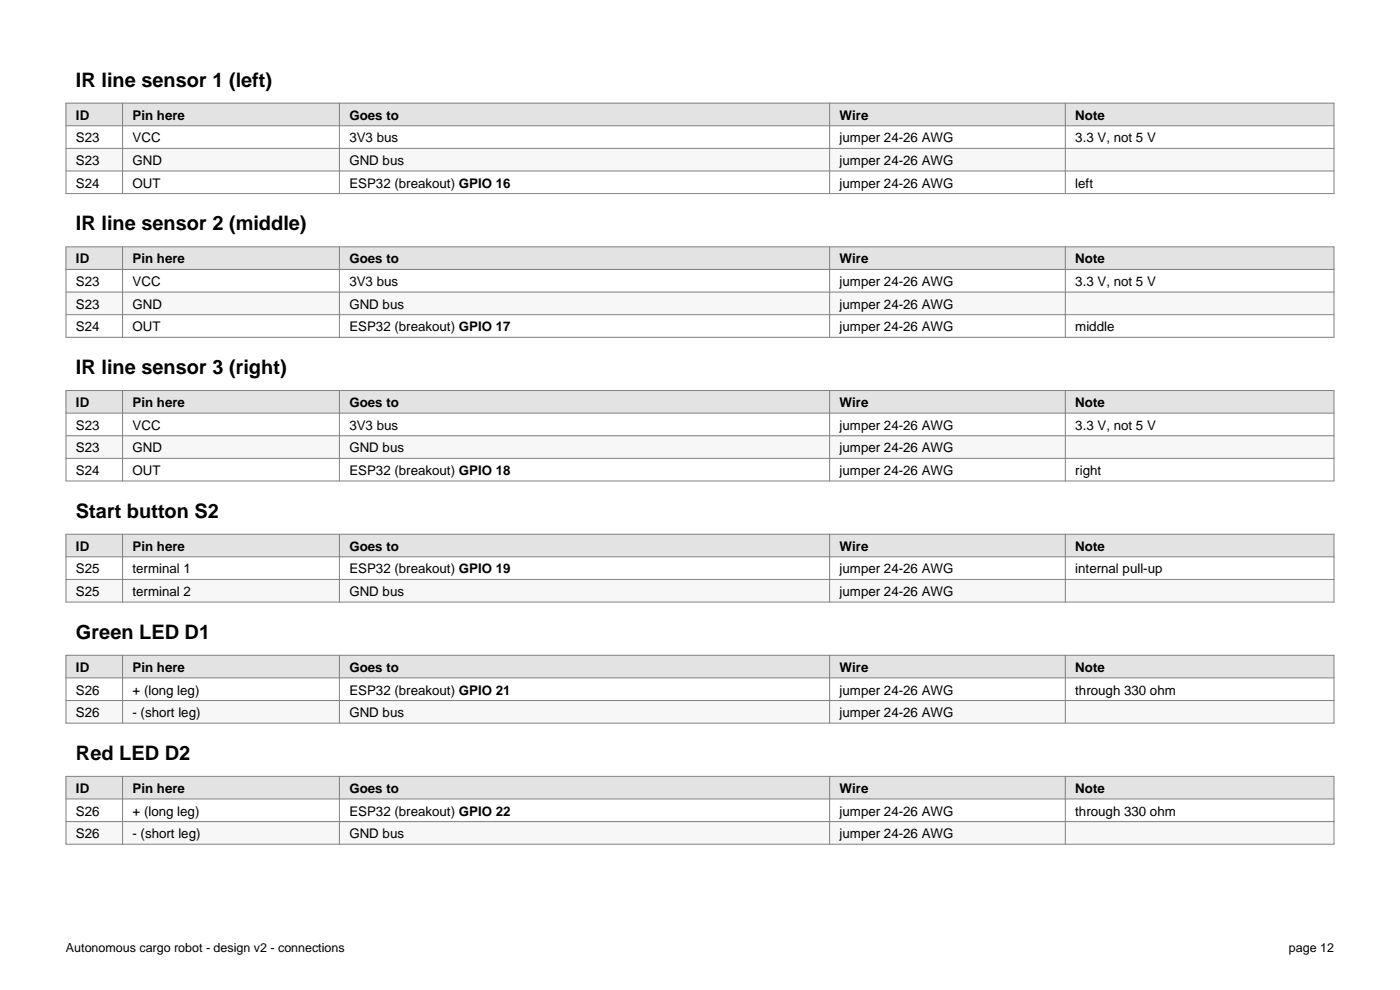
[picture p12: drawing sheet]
<svg xmlns="http://www.w3.org/2000/svg" width="297mm" height="210mm" viewBox="0 0 297 210" stroke-linecap="round" stroke-linejoin="round" font-family="sans-serif">
<defs><g id="words">
<g font-size="4.2">
<text x="16.1" y="18.3">IR line sensor 1 (left)</text>
<text x="16.1" y="48.8">IR line sensor 2 (middle)</text>
<text x="16.1" y="79.3">IR line sensor 3 (right)</text>
<text x="16.1" y="109.8">Start button S2</text>
<text x="16.1" y="135.5">Green LED D1</text>
<text x="16.1" y="161.2">Red LED D2</text>
</g>
<g font-size="2.8">
<text x="16.1" y="25.4">ID</text>
<text x="28.1" y="25.4">Pin here</text>
<text x="74.1" y="25.4">Goes to</text>
<text x="178.1" y="25.4">Wire</text>
<text x="228.1" y="25.4">Note</text>
<text x="16.1" y="30.2">S23</text>
<text x="16.1" y="35">S23</text>
<text x="28.1" y="30.2">VCC</text>
<text x="28.1" y="35">GND</text>
<text x="74.1" y="30.2">3V3 bus</text>
<text x="74.1" y="35">GND bus</text>
<text x="178.1" y="30.2">jumper 24-26 AWG</text>
<text x="178.1" y="35">jumper 24-26 AWG</text>
<text x="228.1" y="30.2">3.3 V, not 5 V</text>
<text x="16.1" y="39.8">S24</text>
<text x="28.1" y="39.8">OUT</text>
<text x="74.1" y="39.8">ESP32 (breakout) GPIO 16</text>
<text x="178.1" y="39.8">jumper 24-26 AWG</text>
<text x="228.1" y="39.8">left</text>
<text x="16.1" y="55.9">ID</text>
<text x="28.1" y="55.9">Pin here</text>
<text x="74.1" y="55.9">Goes to</text>
<text x="178.1" y="55.9">Wire</text>
<text x="228.1" y="55.9">Note</text>
<text x="16.1" y="60.7">S23</text>
<text x="16.1" y="65.5">S23</text>
<text x="28.1" y="60.7">VCC</text>
<text x="28.1" y="65.5">GND</text>
<text x="74.1" y="60.7">3V3 bus</text>
<text x="74.1" y="65.5">GND bus</text>
<text x="178.1" y="60.7">jumper 24-26 AWG</text>
<text x="178.1" y="65.5">jumper 24-26 AWG</text>
<text x="228.1" y="60.7">3.3 V, not 5 V</text>
<text x="16.1" y="70.3">S24</text>
<text x="28.1" y="70.3">OUT</text>
<text x="74.1" y="70.3">ESP32 (breakout) GPIO 17</text>
<text x="178.1" y="70.3">jumper 24-26 AWG</text>
<text x="228.1" y="70.3">middle</text>
<text x="16.1" y="86.4">ID</text>
<text x="28.1" y="86.4">Pin here</text>
<text x="74.1" y="86.4">Goes to</text>
<text x="178.1" y="86.4">Wire</text>
<text x="228.1" y="86.4">Note</text>
<text x="16.1" y="91.2">S23</text>
<text x="16.1" y="96">S23</text>
<text x="28.1" y="91.2">VCC</text>
<text x="28.1" y="96">GND</text>
<text x="74.1" y="91.2">3V3 bus</text>
<text x="74.1" y="96">GND bus</text>
<text x="178.1" y="91.2">jumper 24-26 AWG</text>
<text x="178.1" y="96">jumper 24-26 AWG</text>
<text x="228.1" y="91.2">3.3 V, not 5 V</text>
<text x="16.1" y="100.8">S24</text>
<text x="28.1" y="100.8">OUT</text>
<text x="74.1" y="100.8">ESP32 (breakout) GPIO 18</text>
<text x="178.1" y="100.8">jumper 24-26 AWG</text>
<text x="228.1" y="100.8">right</text>
<text x="16.1" y="116.8">ID</text>
<text x="28.1" y="116.8">Pin here</text>
<text x="74.1" y="116.8">Goes to</text>
<text x="178.1" y="116.8">Wire</text>
<text x="228.1" y="116.8">Note</text>
<text x="16.1" y="121.6">S25</text>
<text x="28.1" y="121.6">terminal 1</text>
<text x="74.1" y="121.6">ESP32 (breakout) GPIO 19</text>
<text x="178.1" y="121.6">jumper 24-26 AWG</text>
<text x="228.1" y="121.6">internal pull-up</text>
<text x="16.1" y="126.4">S25</text>
<text x="28.1" y="126.4">terminal 2</text>
<text x="74.1" y="126.4">GND bus</text>
<text x="178.1" y="126.4">jumper 24-26 AWG</text>
<text x="16.1" y="142.5">ID</text>
<text x="28.1" y="142.5">Pin here</text>
<text x="74.1" y="142.5">Goes to</text>
<text x="178.1" y="142.5">Wire</text>
<text x="228.1" y="142.5">Note</text>
<text x="16.1" y="147.3">S26</text>
<text x="28.1" y="147.3">+ (long leg)</text>
<text x="74.1" y="147.3">ESP32 (breakout) GPIO 21</text>
<text x="178.1" y="147.3">jumper 24-26 AWG</text>
<text x="228.1" y="147.3">through 330 ohm</text>
<text x="16.1" y="152.1">S26</text>
<text x="28.1" y="152.1">- (short leg)</text>
<text x="74.1" y="152.1">GND bus</text>
<text x="178.1" y="152.1">jumper 24-26 AWG</text>
<text x="16.1" y="168.2">ID</text>
<text x="16.1" y="173">S26</text>
<text x="28.1" y="168.2">Pin here</text>
<text x="28.1" y="173">+ (long leg)</text>
<text x="74.1" y="168.2">Goes to</text>
<text x="74.1" y="173">ESP32 (breakout) GPIO 22</text>
<text x="178.1" y="168.2">Wire</text>
<text x="178.1" y="173">jumper 24-26 AWG</text>
<text x="228.1" y="168.2">Note</text>
<text x="228.1" y="173">through 330 ohm</text>
<text x="16.1" y="177.8">S26</text>
<text x="28.1" y="177.8">- (short leg)</text>
<text x="74.1" y="177.8">GND bus</text>
<text x="178.1" y="177.8">jumper 24-26 AWG</text>
</g>
<g font-size="2.6">
<text x="14" y="202">Autonomous cargo robot - design v2 - connections</text>
<text x="273.4" y="202">page 12</text>
</g>
</g></defs>
<path d="M14 21.9h269v4.8h-269z" fill-rule="evenodd" fill="#dde4ee"/>
<path d="M14 31.5h269v4.8h-269z" fill-rule="evenodd" fill="#f5f7fa"/>
<path d="M14 21.9h269v19.2h-269zM14 26.7h269M14 31.5h269M14 36.3h269M26 21.9v19.2M72 21.9v19.2M176 21.9v19.2M226 21.9v19.2" fill="none" stroke="#808080" stroke-width=".21"/>
<path d="M14 52.4h269v4.8h-269z" fill-rule="evenodd" fill="#dde4ee"/>
<path d="M14 62h269v4.8h-269z" fill-rule="evenodd" fill="#f5f7fa"/>
<path d="M14 52.4h269v19.1h-269zM14 57.2h269M26 52.4v19.1M72 52.4v19.1M176 52.4v19.1M226 52.4v19.1M14 62h269M14 66.8h269" fill="none" stroke="#808080" stroke-width=".21"/>
<path d="M14 82.8h269v4.8h-269z" fill-rule="evenodd" fill="#dde4ee"/>
<path d="M14 92.4h269v4.8h-269z" fill-rule="evenodd" fill="#f5f7fa"/>
<path d="M14 82.8h269v19.2h-269zM14 87.6h269M14 92.4h269M14 97.2h269M26 82.8v19.2M72 82.8v19.2M176 82.8v19.2M226 82.8v19.2" fill="none" stroke="#808080" stroke-width=".21"/>
<path d="M14 113.3h269v4.8h-269z" fill-rule="evenodd" fill="#dde4ee"/>
<path d="M14 122.9h269v4.8h-269z" fill-rule="evenodd" fill="#f5f7fa"/>
<path d="M14 113.3h269v14.4h-269zM14 118.1h269M26 113.3v14.4M72 113.3v14.4M176 113.3v14.4M226 113.3v14.4M14 122.9h269" fill="none" stroke="#808080" stroke-width=".21"/>
<path d="M14 139h269v4.8h-269z" fill-rule="evenodd" fill="#dde4ee"/>
<path d="M14 148.6h269v4.8h-269z" fill-rule="evenodd" fill="#f5f7fa"/>
<path d="M14 139h269v14.4h-269zM26 139v14.4M72 139v14.4M176 139v14.4M226 139v14.4M14 143.8h269M14 148.6h269" fill="none" stroke="#808080" stroke-width=".21"/>
<path d="M14 164.7h269v4.8h-269z" fill-rule="evenodd" fill="#dde4ee"/>
<path d="M14 174.3h269v4.8h-269z" fill-rule="evenodd" fill="#f5f7fa"/>
<path d="M14 164.7h269v14.4h-269zM14 169.5h269M14 174.3h269M26 164.7v14.4M72 164.7v14.4M176 164.7v14.4M226 164.7v14.4" fill="none" stroke="#808080" stroke-width=".21"/>
<use href="#words"/>
</svg>
